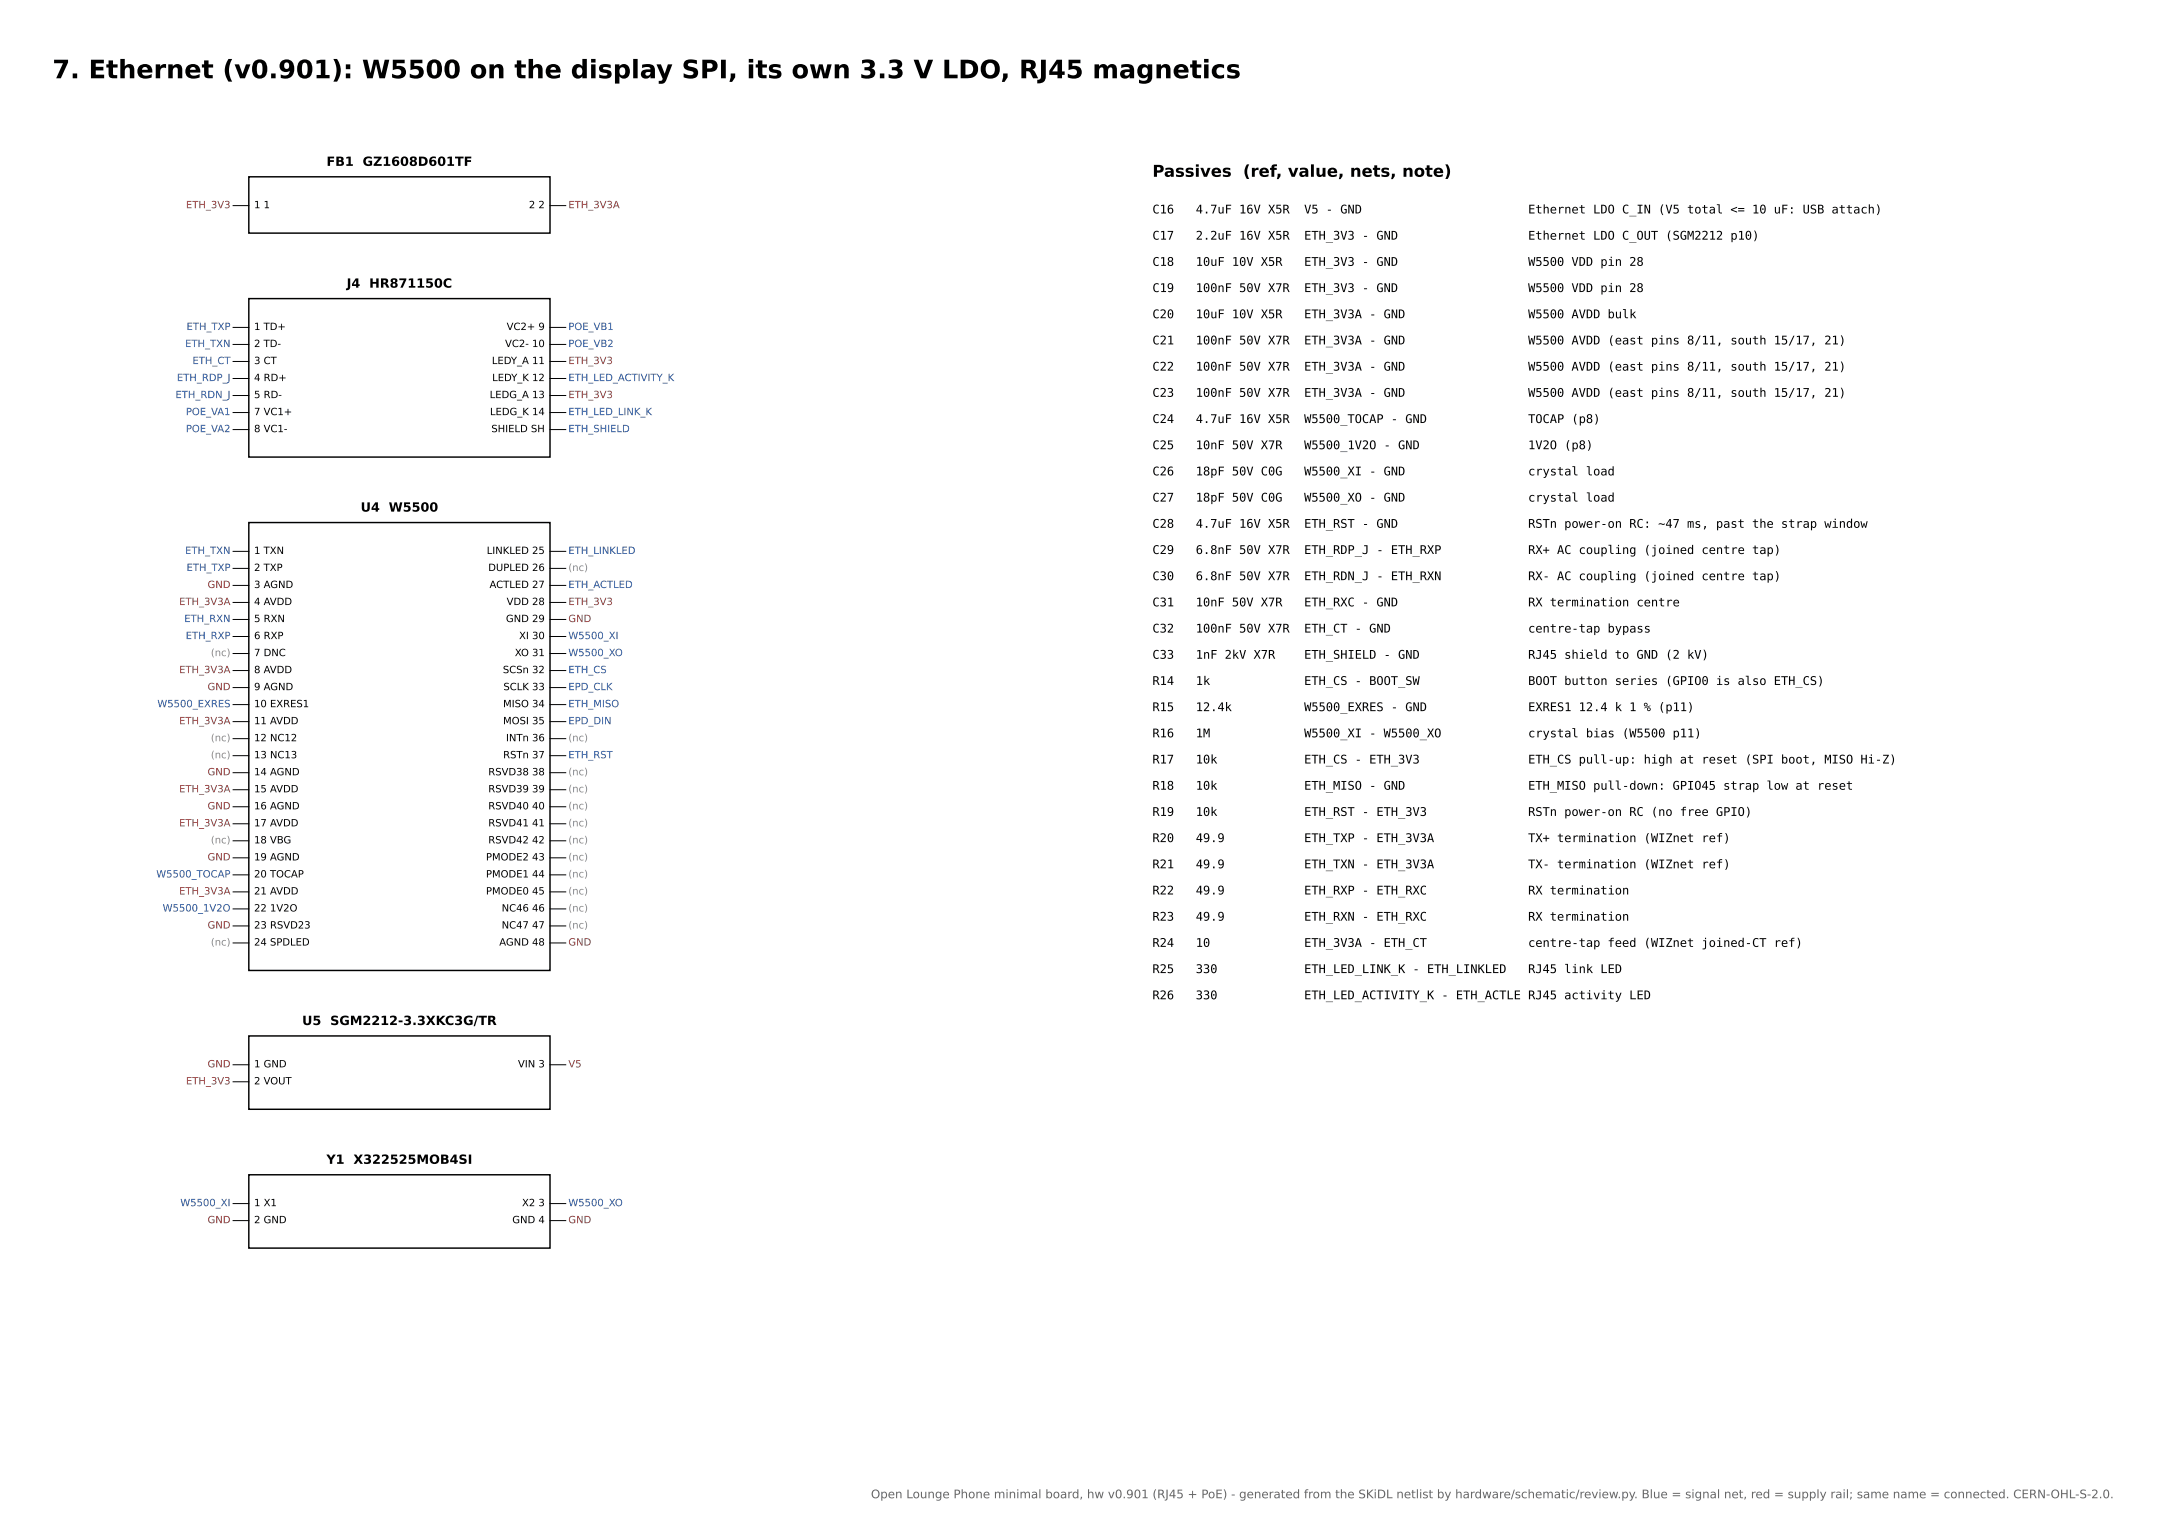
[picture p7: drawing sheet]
<svg xmlns="http://www.w3.org/2000/svg" width="420mm" height="297mm" viewBox="0 0 420 297" stroke-linecap="round" stroke-linejoin="round" font-family="sans-serif">
<defs><g id="words">
<text font-size="4.9" x="10.2" y="15.2">7. Ethernet (v0.901): W5500 on the display SPI, its own 3.3 V LDO, RJ45 magnetics</text>
<text font-size="3.2" x="223.5" y="34.3">Passives (ref, value, nets, note)</text>
<g font-size="2.5">
<text x="63.3" y="32.2">FB1 GZ1608D601TF</text>
<text x="67.2" y="55.8">J4 HR871150C</text>
<text x="69.9" y="99.2">U4 W5500</text>
<text x="58.6" y="198.8">U5 SGM2212-3.3XKC3G/TR</text>
<text x="63.3" y="225.7">Y1 X322525MOB4SI</text>
</g>
<g font-size="2.3">
<text x="223.5" y="41.4">C16</text>
<text x="231.9" y="41.4">4.7uF 16V X5R</text>
<text x="252.9" y="41.4">V5 - GND</text>
<text x="296.4" y="41.4">Ethernet LDO C_IN (V5 total &lt;= 10 uF: USB attach)</text>
<text x="223.5" y="46.5">C17</text>
<text x="231.9" y="46.5">2.2uF 16V X5R</text>
<text x="252.9" y="46.5">ETH_3V3 - GND</text>
<text x="296.4" y="46.5">Ethernet LDO C_OUT (SGM2212 p10)</text>
<text x="223.5" y="51.6">C18</text>
<text x="231.9" y="51.6">10uF 10V X5R</text>
<text x="252.9" y="51.6">ETH_3V3 - GND</text>
<text x="296.4" y="51.6">W5500 VDD pin 28</text>
<text x="223.5" y="56.6">C19</text>
<text x="231.9" y="56.6">100nF 50V X7R</text>
<text x="252.9" y="56.6">ETH_3V3 - GND</text>
<text x="296.4" y="56.6">W5500 VDD pin 28</text>
<text x="223.5" y="61.7">C20</text>
<text x="231.9" y="61.7">10uF 10V X5R</text>
<text x="252.9" y="61.7">ETH_3V3A - GND</text>
<text x="296.4" y="61.7">W5500 AVDD bulk</text>
<text x="223.5" y="66.8">C21</text>
<text x="223.5" y="71.9">C22</text>
<text x="231.9" y="66.8">100nF 50V X7R</text>
<text x="231.9" y="71.9">100nF 50V X7R</text>
<text x="252.9" y="66.8">ETH_3V3A - GND</text>
<text x="252.9" y="71.9">ETH_3V3A - GND</text>
<text x="296.4" y="66.8">W5500 AVDD (east pins 8/11, south 15/17, 21)</text>
<text x="296.4" y="71.9">W5500 AVDD (east pins 8/11, south 15/17, 21)</text>
<text x="223.5" y="77">C23</text>
<text x="231.9" y="77">100nF 50V X7R</text>
<text x="252.9" y="77">ETH_3V3A - GND</text>
<text x="296.4" y="77">W5500 AVDD (east pins 8/11, south 15/17, 21)</text>
<text x="223.5" y="82">C24</text>
<text x="231.9" y="82">4.7uF 16V X5R</text>
<text x="252.9" y="82">W5500_TOCAP - GND</text>
<text x="296.4" y="82">TOCAP (p8)</text>
<text x="223.5" y="87.1">C25</text>
<text x="231.9" y="87.1">10nF 50V X7R</text>
<text x="252.9" y="87.1">W5500_1V2O - GND</text>
<text x="296.4" y="87.1">1V2O (p8)</text>
<text x="223.5" y="92.2">C26</text>
<text x="231.9" y="92.2">18pF 50V C0G</text>
<text x="252.9" y="92.2">W5500_XI - GND</text>
<text x="296.4" y="92.2">crystal load</text>
<text x="223.5" y="97.3">C27</text>
<text x="231.9" y="97.3">18pF 50V C0G</text>
<text x="252.9" y="97.3">W5500_XO - GND</text>
<text x="296.4" y="97.3">crystal load</text>
<text x="223.5" y="102.4">C28</text>
<text x="223.5" y="107.4">C29</text>
<text x="231.9" y="102.4">4.7uF 16V X5R</text>
<text x="231.9" y="107.4">6.8nF 50V X7R</text>
<text x="252.9" y="102.4">ETH_RST - GND</text>
<text x="252.9" y="107.4">ETH_RDP_J - ETH_RXP</text>
<text x="296.4" y="102.4">RSTn power-on RC: ~47 ms, past the strap window</text>
<text x="296.4" y="107.4">RX+ AC coupling (joined centre tap)</text>
<text x="223.5" y="112.5">C30</text>
<text x="231.9" y="112.5">6.8nF 50V X7R</text>
<text x="252.9" y="112.5">ETH_RDN_J - ETH_RXN</text>
<text x="296.4" y="112.5">RX- AC coupling (joined centre tap)</text>
<text x="223.5" y="117.6">C31</text>
<text x="231.9" y="117.6">10nF 50V X7R</text>
<text x="252.9" y="117.6">ETH_RXC - GND</text>
<text x="296.4" y="117.6">RX termination centre</text>
<text x="223.5" y="122.7">C32</text>
<text x="231.9" y="122.7">100nF 50V X7R</text>
<text x="252.9" y="122.7">ETH_CT - GND</text>
<text x="296.4" y="122.7">centre-tap bypass</text>
<text x="223.5" y="127.8">C33</text>
<text x="231.9" y="127.8">1nF 2kV X7R</text>
<text x="252.9" y="127.8">ETH_SHIELD - GND</text>
<text x="296.4" y="127.8">RJ45 shield to GND (2 kV)</text>
<text x="223.5" y="132.8">R14</text>
<text x="223.5" y="137.9">R15</text>
<text x="231.9" y="132.8">1k</text>
<text x="231.9" y="137.9">12.4k</text>
<text x="252.9" y="132.8">ETH_CS - BOOT_SW</text>
<text x="252.9" y="137.9">W5500_EXRES - GND</text>
<text x="296.4" y="132.8">BOOT button series (GPIO0 is also ETH_CS)</text>
<text x="296.4" y="137.9">EXRES1 12.4 k 1 % (p11)</text>
<text x="223.5" y="143">R16</text>
<text x="231.9" y="143">1M</text>
<text x="252.9" y="143">W5500_XI - W5500_XO</text>
<text x="296.4" y="143">crystal bias (W5500 p11)</text>
<text x="223.5" y="148.1">R17</text>
<text x="231.9" y="148.1">10k</text>
<text x="252.9" y="148.1">ETH_CS - ETH_3V3</text>
<text x="296.4" y="148.1">ETH_CS pull-up: high at reset (SPI boot, MISO Hi-Z)</text>
<text x="223.5" y="153.2">R18</text>
<text x="231.9" y="153.2">10k</text>
<text x="252.9" y="153.2">ETH_MISO - GND</text>
<text x="296.4" y="153.2">ETH_MISO pull-down: GPIO45 strap low at reset</text>
<text x="223.5" y="158.2">R19</text>
<text x="231.9" y="158.2">10k</text>
<text x="252.9" y="158.2">ETH_RST - ETH_3V3</text>
<text x="296.4" y="158.2">RSTn power-on RC (no free GPIO)</text>
<text x="223.5" y="163.3">R20</text>
<text x="231.9" y="163.3">49.9</text>
<text x="252.9" y="163.3">ETH_TXP - ETH_3V3A</text>
<text x="296.4" y="163.3">TX+ termination (WIZnet ref)</text>
<text x="223.5" y="168.4">R21</text>
<text x="223.5" y="173.5">R22</text>
<text x="231.9" y="168.4">49.9</text>
<text x="231.9" y="173.5">49.9</text>
<text x="252.9" y="168.4">ETH_TXN - ETH_3V3A</text>
<text x="252.9" y="173.5">ETH_RXP - ETH_RXC</text>
<text x="296.4" y="168.4">TX- termination (WIZnet ref)</text>
<text x="296.4" y="173.5">RX termination</text>
<text x="223.5" y="178.6">R23</text>
<text x="231.9" y="178.6">49.9</text>
<text x="252.9" y="178.6">ETH_RXN - ETH_RXC</text>
<text x="296.4" y="178.6">RX termination</text>
<text x="223.5" y="183.6">R24</text>
<text x="231.9" y="183.6">10</text>
<text x="252.9" y="183.6">ETH_3V3A - ETH_CT</text>
<text x="296.4" y="183.6">centre-tap feed (WIZnet joined-CT ref)</text>
<text x="223.5" y="188.7">R25</text>
<text x="231.9" y="188.7">330</text>
<text x="252.9" y="188.7">ETH_LED_LINK_K - ETH_LINKLED</text>
<text x="296.4" y="188.7">RJ45 link LED</text>
<text x="223.5" y="193.8">R26</text>
<text x="231.9" y="193.8">330</text>
<text x="252.9" y="193.8">ETH_LED_ACTIVITY_K - ETH_ACTLE RJ45 activity LED</text>
</g>
<text font-size="2.3" fill="#666" x="168.9" y="290.6">Open Lounge Phone minimal board, hw v0.901 (RJ45 + PoE) - generated from the SKiDL netlist by hardware/schematic/review.py. Blue = signal net, red = supply rail; same name = connected. CERN-OHL-S-2.0.</text>
<g font-size="1.9" fill="#a33">
<text x="36.1" y="40.4">ETH_3V3</text>
<text x="110.2" y="40.4">ETH_3V3A</text>
<text x="110.2" y="70.6">ETH_3V3</text>
<text x="110.2" y="77.2">ETH_3V3</text>
<text x="34.7" y="117.3">ETH_3V3A</text>
<text x="40.3" y="114">GND</text>
<text x="110.2" y="117.3">ETH_3V3</text>
<text x="110.2" y="120.6">GND</text>
<text x="34.7" y="130.6">ETH_3V3A</text>
<text x="40.3" y="133.9">GND</text>
<text x="34.7" y="140.5">ETH_3V3A</text>
<text x="34.7" y="153.7">ETH_3V3A</text>
<text x="40.3" y="150.4">GND</text>
<text x="34.7" y="160.3">ETH_3V3A</text>
<text x="40.3" y="157">GND</text>
<text x="40.3" y="166.9">GND</text>
<text x="34.7" y="173.5">ETH_3V3A</text>
<text x="40.3" y="180.1">GND</text>
<text x="110.2" y="183.4">GND</text>
<text x="40.3" y="207">GND</text>
<text x="110.2" y="207">V5</text>
<text x="36.1" y="210.3">ETH_3V3</text>
<text x="40.3" y="237.2">GND</text>
<text x="110.2" y="237.2">GND</text>
</g>
<g font-size="1.9">
<text x="49.3" y="40.4">1 1</text>
<text x="102.6" y="40.4">2 2</text>
<text x="49.3" y="64">1 TD+</text>
<text x="98.3" y="64">VC2+ 9</text>
<text x="49.3" y="67.3">2 TD-</text>
<text x="49.3" y="70.6">3 CT</text>
<text x="95.4" y="70.6">LEDY_A 11</text>
<text x="98" y="67.3">VC2- 10</text>
<text x="49.3" y="73.9">4 RD+</text>
<text x="49.3" y="77.2">5 RD-</text>
<text x="95" y="77.2">LEDG_A 13</text>
<text x="95.5" y="73.9">LEDY_K 12</text>
<text x="49.3" y="80.5">7 VC1+</text>
<text x="49.3" y="83.8">8 VC1-</text>
<text x="95" y="80.5">LEDG_K 14</text>
<text x="95.3" y="83.8">SHIELD SH</text>
<text x="49.3" y="107.4">1 TXN</text>
<text x="94.4" y="107.4">LINKLED 25</text>
<text x="49.3" y="110.7">2 TXP</text>
<text x="94.7" y="110.7">DUPLED 26</text>
<text x="49.3" y="114">3 AGND</text>
<text x="49.3" y="117.3">4 AVDD</text>
<text x="94.9" y="114">ACTLED 27</text>
<text x="98.3" y="117.3">VDD 28</text>
<text x="49.3" y="120.6">5 RXN</text>
<text x="49.3" y="123.9">6 RXP</text>
<text x="98.1" y="120.6">GND 29</text>
<text x="100.7" y="123.9">XI 30</text>
<text x="49.3" y="127.3">7 DNC</text>
<text x="49.3" y="130.6">8 AVDD</text>
<text x="97.5" y="130.6">SCSn 32</text>
<text x="99.8" y="127.3">XO 31</text>
<text x="49.3" y="133.9">9 AGND</text>
<text x="49.3" y="137.2">10 EXRES1</text>
<text x="97.6" y="137.2">MISO 34</text>
<text x="97.6" y="133.9">SCLK 33</text>
<text x="49.3" y="140.5">11 AVDD</text>
<text x="49.3" y="143.8">12 NC12</text>
<text x="97.6" y="140.5">MOSI 35</text>
<text x="98.1" y="143.8">INTn 36</text>
<text x="49.3" y="147.1">13 NC13</text>
<text x="97.6" y="147.1">RSTn 37</text>
<text x="49.3" y="150.4">14 AGND</text>
<text x="49.3" y="153.7">15 AVDD</text>
<text x="94.7" y="150.4">RSVD38 38</text>
<text x="94.7" y="153.7">RSVD39 39</text>
<text x="49.3" y="157">16 AGND</text>
<text x="49.3" y="160.3">17 AVDD</text>
<text x="94.7" y="157">RSVD40 40</text>
<text x="94.7" y="160.3">RSVD41 41</text>
<text x="49.3" y="163.6">18 VBG</text>
<text x="49.3" y="166.9">19 AGND</text>
<text x="94.3" y="166.9">PMODE2 43</text>
<text x="94.7" y="163.6">RSVD42 42</text>
<text x="49.3" y="170.2">20 TOCAP</text>
<text x="49.3" y="173.5">21 AVDD</text>
<text x="94.3" y="170.2">PMODE1 44</text>
<text x="94.3" y="173.5">PMODE0 45</text>
<text x="49.3" y="176.8">22 1V2O</text>
<text x="97.3" y="176.8">NC46 46</text>
<text x="49.3" y="180.1">23 RSVD23</text>
<text x="49.3" y="183.4">24 SPDLED</text>
<text x="96.8" y="183.4">AGND 48</text>
<text x="97.3" y="180.1">NC47 47</text>
<text x="49.3" y="207">1 GND</text>
<text x="100.5" y="207">VIN 3</text>
<text x="49.3" y="210.3">2 VOUT</text>
<text x="49.3" y="233.9">1 X1</text>
<text x="101.2" y="233.9">X2 3</text>
<text x="49.3" y="237.2">2 GND</text>
<text x="99.4" y="237.2">GND 4</text>
</g>
<g font-size="1.9" fill="#1f4e9a">
<text x="36.2" y="64">ETH_TXP</text>
<text x="110.2" y="64">POE_VB1</text>
<text x="35.9" y="67.3">ETH_TXN</text>
<text x="37.3" y="70.6">ETH_CT</text>
<text x="110.2" y="67.3">POE_VB2</text>
<text x="34" y="77.2">ETH_RDN_J</text>
<text x="34.3" y="73.9">ETH_RDP_J</text>
<text x="110.2" y="73.9">ETH_LED_ACTIVITY_K</text>
<text x="36" y="80.5">POE_VA1</text>
<text x="36" y="83.8">POE_VA2</text>
<text x="110.2" y="80.5">ETH_LED_LINK_K</text>
<text x="110.2" y="83.8">ETH_SHIELD</text>
<text x="35.9" y="107.4">ETH_TXN</text>
<text x="110.2" y="107.4">ETH_LINKLED</text>
<text x="36.2" y="110.7">ETH_TXP</text>
<text x="110.2" y="114">ETH_ACTLED</text>
<text x="35.7" y="120.6">ETH_RXN</text>
<text x="36" y="123.9">ETH_RXP</text>
<text x="110.2" y="123.9">W5500_XI</text>
<text x="110.2" y="127.3">W5500_XO</text>
<text x="110.2" y="130.6">ETH_CS</text>
<text x="30.5" y="137.2">W5500_EXRES</text>
<text x="110.2" y="133.9">EPD_CLK</text>
<text x="110.2" y="137.2">ETH_MISO</text>
<text x="110.2" y="140.5">EPD_DIN</text>
<text x="110.2" y="147.1">ETH_RST</text>
<text x="30.3" y="170.2">W5500_TOCAP</text>
<text x="31.6" y="176.8">W5500_1V2O</text>
<text x="35" y="233.9">W5500_XI</text>
<text x="110.2" y="233.9">W5500_XO</text>
</g>
<g font-size="1.9" fill="#888">
<text x="110.2" y="110.7">(nc)</text>
<text x="40.9" y="127.3">(nc)</text>
<text x="40.9" y="143.8">(nc)</text>
<text x="110.2" y="143.8">(nc)</text>
<text x="40.9" y="147.1">(nc)</text>
<text x="110.2" y="150.4">(nc)</text>
<text x="110.2" y="153.7">(nc)</text>
<text x="110.2" y="157">(nc)</text>
<text x="110.2" y="160.3">(nc)</text>
<text x="40.9" y="163.6">(nc)</text>
<text x="110.2" y="163.6">(nc)</text>
<text x="110.2" y="166.9">(nc)</text>
<text x="110.2" y="170.2">(nc)</text>
<text x="110.2" y="173.5">(nc)</text>
<text x="110.2" y="176.8">(nc)</text>
<text x="40.9" y="183.4">(nc)</text>
<text x="110.2" y="180.1">(nc)</text>
</g>
</g></defs>
<path d="M48.3 34.3h58.4v10.9h-58.4zM48.3 57.9h58.4v30.7h-58.4zM48.3 101.3h58.4v86.9h-58.4zM48.3 200.9h58.4v14.2h-58.4zM48.3 227.8h58.4v14.3h-58.4z" fill="none" stroke="#000" stroke-width=".28"/>
<g fill="none" stroke="#000" stroke-width=".19">
<path d="M45.2 39.9h3.1M106.7 39.9h3M45.2 63.5h3.1M45.2 66.8h3.1M45.2 70.1h3.1M45.2 73.4h3.1M45.2 76.7h3.1M106.7 63.5h3M106.7 66.8h3M106.7 70.1h3M106.7 73.4h3M106.7 76.7h3"/>
<path d="M45.2 80h3.1M45.2 83.3h3.1M106.7 80h3M106.7 83.3h3M45.2 106.9h3.1M45.2 110.2h3.1M45.2 113.5h3.1M45.2 116.8h3.1M106.7 106.9h3M106.7 110.2h3M106.7 113.5h3M106.7 116.8h3"/>
<path d="M45.2 120.1h3.1M45.2 123.4h3.1M45.2 126.7h3.1M45.2 130h3.1M45.2 133.3h3.1M45.2 136.7h3.1M45.2 140h3.1M106.7 120.1h3M106.7 123.4h3M106.7 126.7h3M106.7 130h3M106.7 133.3h3"/>
<path d="M106.7 136.7h3M106.7 140h3M45.2 143.3h3.1M45.2 146.6h3.1M45.2 149.9h3.1M45.2 153.2h3.1M45.2 156.5h3.1M45.2 159.8h3.1M106.7 143.3h3M106.7 146.6h3M106.7 149.9h3M106.7 153.2h3"/>
<path d="M106.7 156.5h3M106.7 159.8h3M45.2 163.1h3.1M45.2 166.4h3.1M45.2 169.7h3.1M45.2 173h3.1M45.2 176.3h3.1M45.2 179.6h3.1M106.7 163.1h3M106.7 166.4h3M106.7 169.7h3M106.7 173h3"/>
<path d="M106.7 176.3h3M106.7 179.6h3M45.2 182.9h3.1M106.7 182.9h3M45.2 206.5h3.1M45.2 209.8h3.1M106.7 206.5h3M45.2 233.4h3.1M45.2 236.7h3.1M106.7 233.4h3M106.7 236.7h3"/>
</g>
<use href="#words"/>
</svg>
